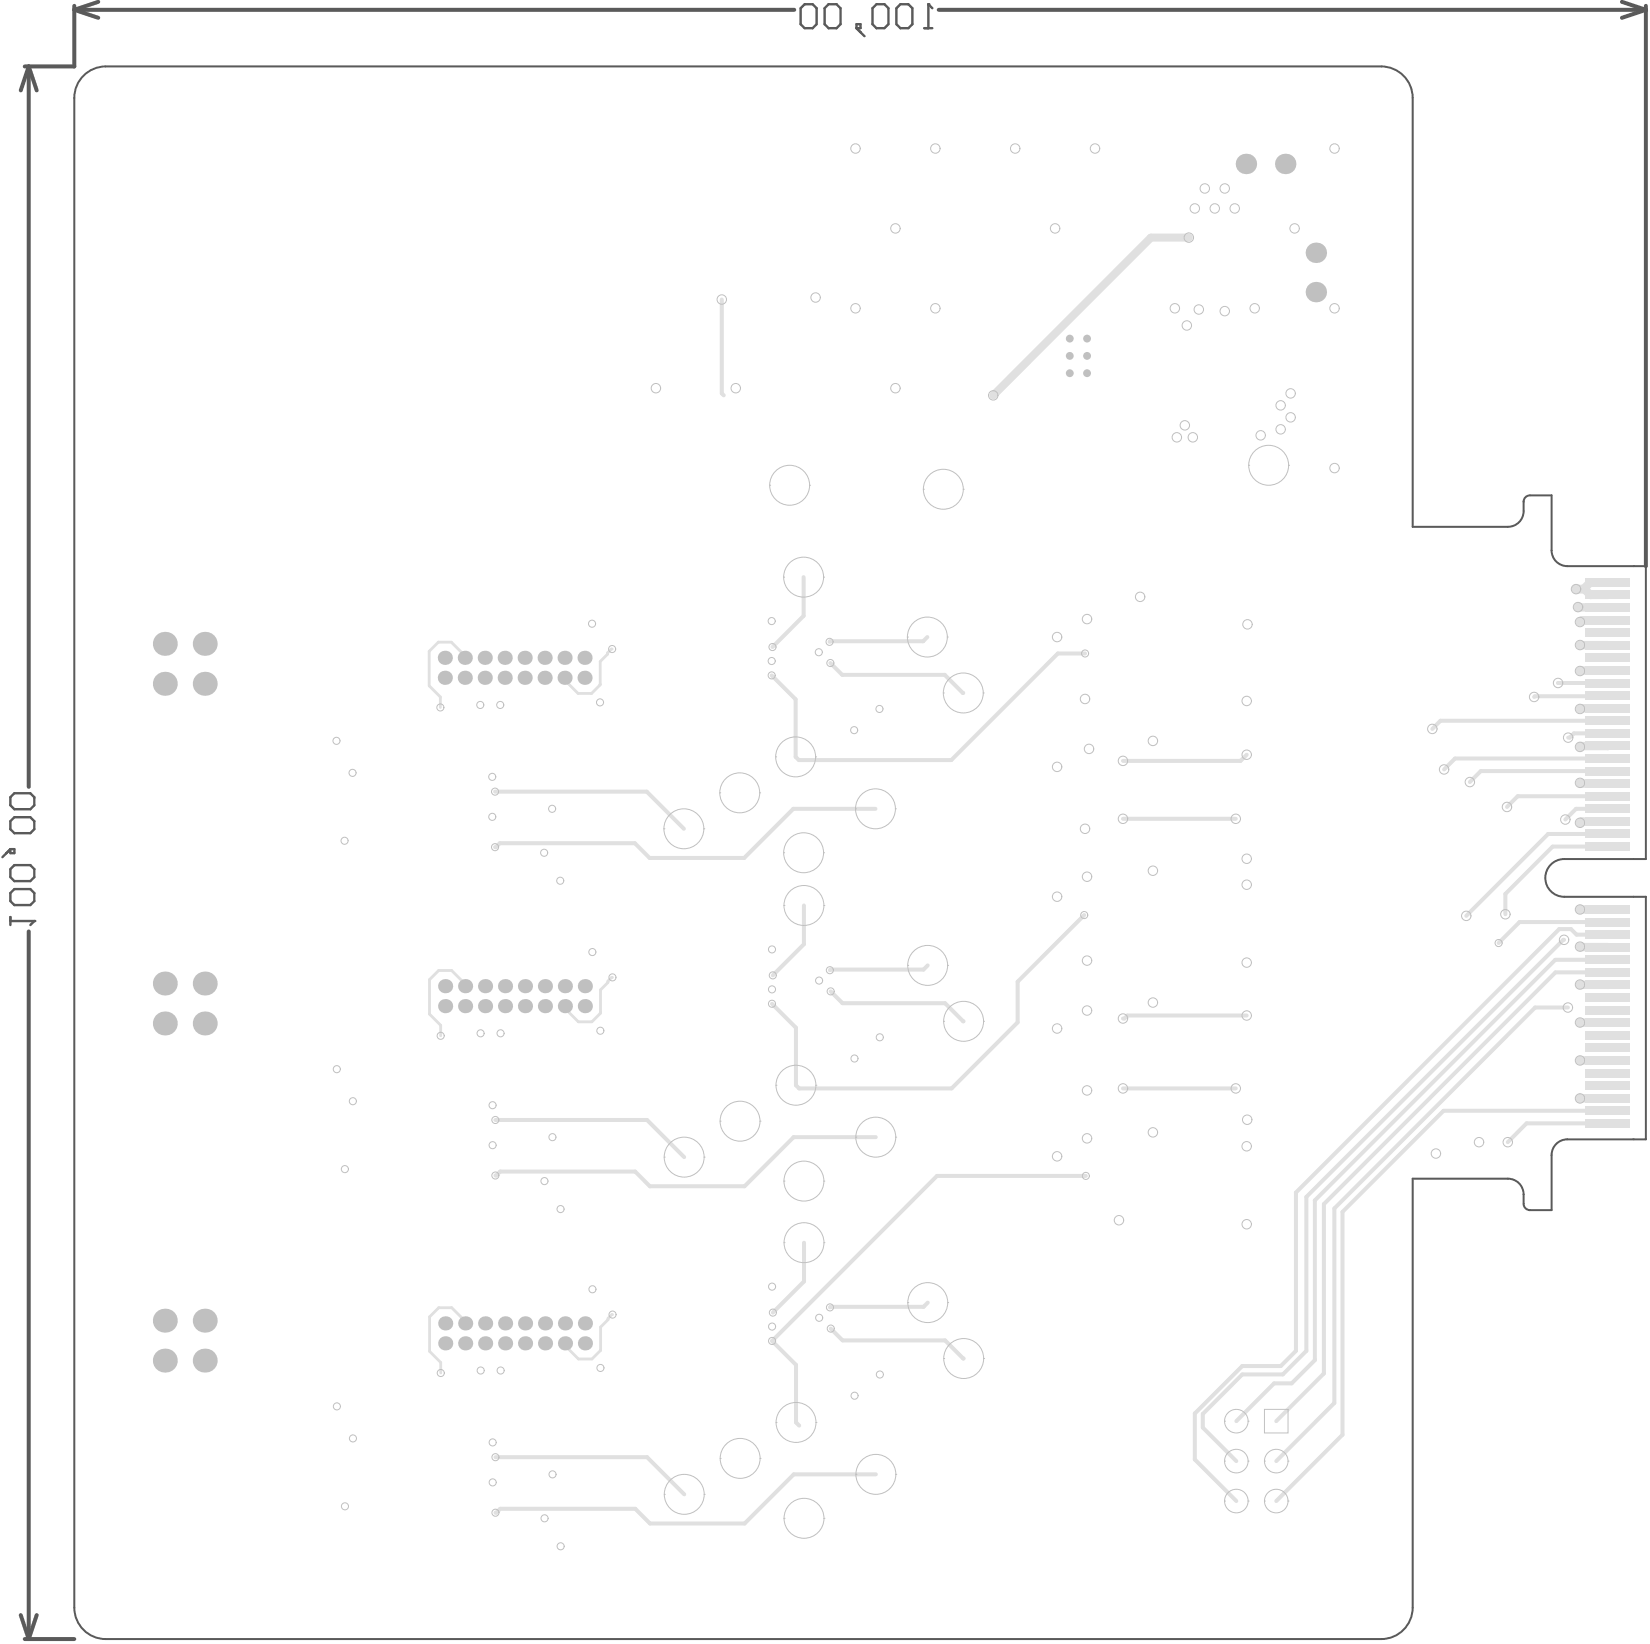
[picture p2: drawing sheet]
<svg xmlns="http://www.w3.org/2000/svg" width="349mm" height="348mm" viewBox="0 0 349 348" stroke-linecap="round" stroke-linejoin="round" font-family="sans-serif">
<g fill="none" stroke="#5a5a5a" stroke-width=".85">
<path d="M6.1 14.1l-1.7 5M6.1 14.1l1.7 5M6.1 14.1v152.4M15.7 1.2v12.9h-10.5M15.7 2.1l5.1 1.7M15.7 2.1h152.4M20.8 .4l-5.1 1.7M198.7 2.1h149.7M343.3 .4l5.1 1.7M348.4 2.1l-5.1 1.7M348.4 1.2v118.6M6.1 197.1v149.7"/>
<path d="M4.4 341.7l1.7 5.1M5.2 346.8h10.5M7.8 341.7l-1.7 5.1"/>
</g>
<path d="M2.2 194v1.7M2.2 194.9h5.1" fill="none" stroke="#5a5a5a" stroke-width=".51"/>
<circle cx="7.3" cy="194.9" r=".25" fill="#5a5a5a"/>
<path d="M195.7 6h1.6M196.5 .9v5.1M2.2 179.7h.8v.8h-.8zM2.2 179.7l-1.7 1.7M3 167.8h3.4l.9 .9v1.7l-.9 .8h-3.4l-.8-.8v-1.7zM3 172.9h3.4l.9 .9v1.6l-.9 .9h-3.4l-.8-.9v-1.6zM2.2 189l.8-.9h3.4l.9 .9v1.6l-.9 .9h-3.4l-.8-.9zM2.2 183.9l.8-.9h3.4l.9 .9v1.7l-.9 .8h-3.4l-.8-.8zM7.3 194.9l-.9 .8" fill="none" stroke="#5a5a5a" stroke-width=".51"/>
<circle cx="196.5" cy=".9" r=".25" fill="#5a5a5a"/>
<path d="M170.3 .9h1.7l.8 .8v3.4l-.8 .9h-1.7l-.8-.9v-3.4zM175.4 .9h1.7l.8 .8v3.4l-.8 .9h-1.7l-.9-.9v-3.4zM181.3 5.1h.8v.9h-.8zM181.3 6l1.7 1.7M185.5 .9h1.7l.9 .8v3.4l-.9 .9h-1.7l-.8-.9v-3.4zM190.6 .9h1.7l.8 .8v3.4l-.8 .9h-1.7l-.9-.9v-3.4zM196.5 .9l.8 .8" fill="none" stroke="#5a5a5a" stroke-width=".51"/>
<path d="M251.6 50.3h-8l-33.4 33.4" fill="none" stroke="#e0e0e0" stroke-width="1.7"/>
<g fill="none" stroke="#e0e0e0" stroke-width=".85">
<path d="M152.8 63.4v19.8l.4 .5M170.1 122.1v8.2l-6.6 6.6M196.3 134.8l-.9 .9h-19.7l-.1 .1M229.7 138.3h-5.8l-22.5 22.5h-32.3l-.7-.7v-12.1l-5.1-5.1M175.8 140.3l2.5 2.5h21.7l3.9 3.8M263.9 159.7l-1.3 1.3h-24.9M329.8 144.5h.1M329.8 144.5h10.6M340.4 144.5h.1M340.4 155.2h-7.3l-.9 .9h-.3M340.4 152.5h-35.5l-1.7 1.7M340.4 147.2l-.2 .1h-15.3l-.2 .2"/>
<path d="M104.8 167.5h32.1l7.9 7.9M185.3 171.1h-17.4l-10.4 10.4h-20l-3.1-3.1h-28.6l-.8 .8h-.2M237.7 173.2h23.9M340.4 171.1h-6.8l-2.3 2.3M340.4 163.1h-27l-2.3 2.4M340.4 179.1h-11.8l-10 10v4.3M340.4 176.5h-12.7l-17.3 17.3M340.4 168.5h-19.2l-2.2 2.2M340.4 160.5h-32.4l-2.3 2.3M170.2 191.6v8.2l-6.6 6.6M229.5 193.6l-14.1 14.1v8.6l-14 14h-32.2l-.7-.7v-12.2l-5.1-5M331.1 198.9h-.2l-54.4 54.3v32.6l-5 5h-8.5l-8.4 8.4v2.8l7.1 7.1"/>
<path d="M340.4 195.1h-18.8l-4.4 4.4M340.4 197.8h-6.7l-1.2-1.2h-2.5l-55.7 55.7v33.5l-3.2 3.2h-8.2l-10 10.1v9.7l8.8 8.8M175.8 209.8l2.5 2.5h21.7l4 3.8M196.4 204.3l-.9 .8h-19.7l-.1 .2M263.9 214.9h-25.3l-.6 .6h-.3M331.9 213.2h-7l-42.5 42.5v41.1l-12.3 12.3M340.4 203.1h-11.2l-50.9 50.9v33.8l-4.9 4.9h-3.7l-8 8M340.4 205.7h-11.2l-49 49.1v35.8l-10.1 10.1M104.9 237h32.1l7.8 7.8M237.7 230.3h23.9M340.4 235h-34.9l-21.3 21.4v47.2l-14.1 14M340.4 237.7h-17.3l-4 4"/>
<path d="M185.4 240.6h-17.4l-10.4 10.4h-20l-3.2-3.1h-28.5l-.9 .8h-.1M229.8 248.8h-31.5l-34.9 34.9 5.1 5.1v12.2l.7 .6M170.2 262.9v8.2l-6.6 6.6M196.4 275.6l-.9 .9h-19.7l-.1 .1M175.8 281.1l2.5 2.5h21.7l4 3.8M104.9 308.3h32.1l7.8 7.9M185.4 311.9h-17.4l-10.4 10.4h-20l-3.1-3.1h-28.6l-.9 .9h-.1"/>
</g>
<path d="M98.4 139.2v-.5l-2.9-2.8h-2.7l-2 1.9v7.3l2.4 2.4v2.2M129.6 137.3l-1 .8v.3l-1.6 1.6v4.9l-1.8 1.8h-2.8l-2.9-2.8v-.5M98.4 208.7v-.5l-2.8-2.9h-2.7l-2 2v7.3l2.4 2.3v2.3M129.6 206.8l-.9 .8v.3l-1.6 1.5v5l-1.8 1.8h-2.9l-2.8-2.9v-.4M129.7 278.1l-1 .8v.3l-1.6 1.6v4.9l-1.8 1.8h-2.9l-2.8-2.8v-.5M98.5 280v-.5l-2.9-2.8h-2.7l-2 1.9v7.3l2.4 2.4v2.2M127.1 285.6h.1" fill="none" stroke="#e0e0e0" stroke-width=".59"/>
<g fill="none" stroke="#e0e0e0" stroke-width="1.8">
<path d="M334 128.4l6.4 .1M334.4 136.5h6M340.4 131.2h-5.5l-.5 .4M340.4 123.2h-3.8l-1.4 1.4h-1.6l1.8 .1 1.2 1.2h3.8M340.4 157.8l-5.7 .1-.3 .1M340.4 149.8l-5.8 .1-.2 .1M340.4 141.9l-6 .1M334.4 165.6l.2 .2h5.8M340.4 173.8h-5.6l-.4 .3M334.4 192.4h6M334.4 192.4h.1M340.4 192.4h.1"/>
<path d="M334.4 216.3l5.9 .1M334.4 208.3l6 .1M334.4 200.3l6 .1M340.3 216.4h.1M334.4 224.4h6M334.4 224.4h.1M340.4 232.4h-6M340.4 224.4h.1"/>
</g>
<g fill="#c0c0c0">
<circle cx="226.4" cy="79" r=".83"/>
<circle cx="230.1" cy="79" r=".83"/>
<circle cx="226.4" cy="75.3" r=".83"/>
<circle cx="230.1" cy="75.3" r=".83"/>
<circle cx="226.4" cy="71.6" r=".83"/>
<circle cx="230.1" cy="71.6" r=".83"/>
</g>
<g fill="none" stroke="#c0c0c0" stroke-width=".21">
<path d="M199.7 146.6h.1M199.7 146.6a4.2 4.2 0 0 0 4.2 4.2 4.2 4.2 0 0 0 4.2-4.2M199.7 146.6a4.2 4.2 0 0 1 4.2-4.2 4.2 4.2 0 0 1 4.2 4.2M208.1 146.6h.1M164.2 160.1h.1M164.2 160.1a4.2 4.2 0 0 0 4.2 4.3 4.2 4.2 0 0 0 4.2-4.3M164.2 160.1a4.2 4.2 0 0 1 4.2-4.2 4.2 4.2 0 0 1 4.2 4.2M172.6 160.1h.1M181.1 171.1h.1M181.1 171.1a4.2 4.2 0 0 0 4.2 4.3 4.2 4.2 0 0 0 4.2-4.3M181.1 171.1a4.2 4.2 0 0 1 4.2-4.2 4.2 4.2 0 0 1 4.2 4.2M189.5 171.1h.1"/>
<path d="M165.9 180.4h.1M165.9 180.4a4.2 4.2 0 0 0 4.2 4.3 4.2 4.2 0 0 0 4.2-4.3M165.9 180.4a4.2 4.2 0 0 1 4.2-4.2 4.2 4.2 0 0 1 4.2 4.2M165.9 191.6h.1M165.9 191.6a4.2 4.2 0 0 0 4.3 4.2 4.2 4.2 0 0 0 4.2-4.2M165.9 191.6a4.2 4.2 0 0 1 4.3-4.2 4.2 4.2 0 0 1 4.2 4.2M174.3 180.4h.1M174.4 191.6h.1M192.1 204.3h.1M192.1 204.3a4.2 4.2 0 0 0 4.3 4.2 4.2 4.2 0 0 0 4.2-4.2M192.1 204.3a4.2 4.2 0 0 1 4.3-4.3 4.2 4.2 0 0 1 4.2 4.3M199.7 216.1h.1"/>
<path d="M199.7 216.1a4.2 4.2 0 0 0 4.3 4.2 4.2 4.2 0 0 0 4.2-4.2M199.7 216.1a4.2 4.2 0 0 1 4.3-4.2 4.2 4.2 0 0 1 4.2 4.2M200.6 204.3h.1M208.2 216.1h.1M152.4 237.2h.1M152.4 237.2a4.2 4.2 0 0 0 4.2 4.2 4.2 4.2 0 0 0 4.3-4.2M152.4 237.2a4.2 4.2 0 0 1 4.2-4.2 4.2 4.2 0 0 1 4.3 4.2M160.9 237.2h.1M164.3 229.6h.1M164.3 229.6a4.2 4.2 0 0 0 4.2 4.2 4.2 4.2 0 0 0 4.2-4.2M164.3 229.6a4.2 4.2 0 0 1 4.2-4.2 4.2 4.2 0 0 1 4.2 4.2M172.7 229.6h.1"/>
<path d="M140.6 244.8h.1M140.6 244.8a4.2 4.2 0 0 0 4.2 4.3 4.2 4.2 0 0 0 4.2-4.3M140.6 244.8a4.2 4.2 0 0 1 4.2-4.2 4.2 4.2 0 0 1 4.2 4.2M149 244.8h.1M165.9 249.9h.1M165.9 249.9a4.2 4.2 0 0 0 4.3 4.2 4.2 4.2 0 0 0 4.2-4.2M165.9 249.9a4.2 4.2 0 0 1 4.3-4.2 4.2 4.2 0 0 1 4.2 4.2M174.4 249.9h.1M181.1 240.6h.1M181.1 240.6a4.2 4.2 0 0 0 4.3 4.2 4.2 4.2 0 0 0 4.2-4.2M181.1 240.6a4.2 4.2 0 0 1 4.3-4.2 4.2 4.2 0 0 1 4.2 4.2M189.6 240.6h.1"/>
<path d="M166 262.9h.1M166 262.9a4.2 4.2 0 0 0 4.2 4.3 4.2 4.2 0 0 0 4.2-4.3M166 262.9a4.2 4.2 0 0 1 4.2-4.2 4.2 4.2 0 0 1 4.2 4.2M174.4 262.9h.1M192.2 275.6h.1M192.2 275.6a4.2 4.2 0 0 0 4.2 4.2 4.2 4.2 0 0 0 4.2-4.2M192.2 275.6a4.2 4.2 0 0 1 4.2-4.2 4.2 4.2 0 0 1 4.2 4.2M200.6 275.6h.1M199.8 287.4h.1M199.8 287.4a4.2 4.2 0 0 0 4.2 4.3 4.2 4.2 0 0 0 4.2-4.3M199.8 287.4a4.2 4.2 0 0 1 4.2-4.2 4.2 4.2 0 0 1 4.2 4.2M208.2 287.4h.1"/>
<path d="M267.6 298.2h5v5h-5zM140.6 316.2h.1M140.6 316.2a4.2 4.2 0 0 0 4.2 4.2 4.2 4.2 0 0 0 4.3-4.2M140.6 316.2a4.2 4.2 0 0 1 4.2-4.3 4.2 4.2 0 0 1 4.3 4.3M149.1 316.2h.1M152.4 308.6h.1M152.4 308.6a4.2 4.2 0 0 0 4.3 4.2 4.2 4.2 0 0 0 4.2-4.2M152.4 308.6a4.2 4.2 0 0 1 4.3-4.3 4.2 4.2 0 0 1 4.2 4.3M160.9 308.6h.1M164.3 301h.1M164.3 301a4.2 4.2 0 0 0 4.2 4.2 4.2 4.2 0 0 0 4.2-4.2M164.3 301a4.2 4.2 0 0 1 4.2-4.3 4.2 4.2 0 0 1 4.2 4.3"/>
<path d="M172.7 301h.1M181.2 311.9h.1M181.2 311.9a4.2 4.2 0 0 0 4.2 4.3 4.2 4.2 0 0 0 4.2-4.3M181.2 311.9a4.2 4.2 0 0 1 4.2-4.2 4.2 4.2 0 0 1 4.2 4.2M189.6 311.9h.1M259.2 300.7h.1M259.2 300.7a2.5 2.5 0 0 0 2.5 2.5 2.5 2.5 0 0 0 2.5-2.5M259.2 300.7a2.5 2.5 0 0 1 2.5-2.5 2.5 2.5 0 0 1 2.5 2.5M259.2 309.1h.1M259.2 309.1a2.5 2.5 0 0 0 2.5 2.5 2.5 2.5 0 0 0 2.5-2.5M259.2 309.1a2.5 2.5 0 0 1 2.5-2.5 2.5 2.5 0 0 1 2.5 2.5M259.2 317.6h.1"/>
<path d="M259.2 317.6a2.5 2.5 0 0 0 2.5 2.5 2.5 2.5 0 0 0 2.5-2.5M259.2 317.6a2.5 2.5 0 0 1 2.5-2.5 2.5 2.5 0 0 1 2.5 2.5M264.2 300.7h.1M264.2 309.1h.1M264.2 317.6h.1M267.6 309.1h.1M267.6 309.1a2.5 2.5 0 0 0 2.5 2.5 2.5 2.5 0 0 0 2.5-2.5M267.6 309.1a2.5 2.5 0 0 1 2.5-2.5 2.5 2.5 0 0 1 2.5 2.5M267.6 317.6h.1M267.6 317.6a2.5 2.5 0 0 0 2.5 2.5 2.5 2.5 0 0 0 2.5-2.5M267.6 317.6a2.5 2.5 0 0 1 2.5-2.5 2.5 2.5 0 0 1 2.5 2.5M272.6 309.1h.1"/>
<path d="M272.6 317.6h.1M166 321.2h.1M166 321.2a4.2 4.2 0 0 0 4.2 4.3 4.2 4.2 0 0 0 4.2-4.3M166 321.2a4.2 4.2 0 0 1 4.2-4.2 4.2 4.2 0 0 1 4.2 4.2M174.4 321.2h.1"/>
<circle cx="181.1" cy="31.4" r="1"/>
<circle cx="198" cy="31.4" r="1"/>
<circle cx="214.9" cy="31.4" r="1"/>
<circle cx="231.8" cy="31.4" r="1"/>
<circle cx="255" cy="39.9" r="1"/>
<circle cx="259.2" cy="39.9" r="1"/>
<circle cx="282.5" cy="31.4" r="1"/>
<circle cx="189.5" cy="48.3" r="1"/>
<circle cx="223.3" cy="48.3" r="1"/>
<circle cx="251.6" cy="50.3" r="1"/>
<circle cx="252.9" cy="44.1" r="1"/>
<circle cx="257.1" cy="44.1" r="1"/>
<circle cx="261.4" cy="44.1" r="1"/>
<circle cx="274" cy="48.3" r="1"/>
<circle cx="152.8" cy="63.4" r="1"/>
<circle cx="172.6" cy="62.9" r="1"/>
<circle cx="181.1" cy="65.2" r="1"/>
<circle cx="198" cy="65.2" r="1"/>
<circle cx="248.7" cy="65.2" r="1"/>
<circle cx="251.2" cy="68.9" r="1"/>
<circle cx="253.7" cy="65.5" r="1"/>
<circle cx="259.2" cy="65.8" r="1"/>
<circle cx="265.6" cy="65.2" r="1"/>
<circle cx="282.5" cy="65.2" r="1"/>
<circle cx="138.8" cy="82.1" r="1"/>
<circle cx="155.7" cy="82.1" r="1"/>
<circle cx="189.5" cy="82.1" r="1"/>
<circle cx="210.2" cy="83.7" r="1"/>
<circle cx="249.1" cy="92.5" r="1"/>
<circle cx="250.8" cy="90" r="1"/>
<circle cx="252.5" cy="92.5" r="1"/>
<circle cx="266.8" cy="92.1" r="1"/>
<circle cx="271.1" cy="90.8" r="1"/>
<circle cx="271.1" cy="85.8" r="1"/>
<circle cx="273.2" cy="88.3" r="1"/>
<circle cx="273.2" cy="83.2" r="1"/>
<circle cx="282.5" cy="99" r="1"/>
<circle cx="125.3" cy="132" r=".75"/>
<circle cx="129.6" cy="137.3" r=".75"/>
<circle cx="163.3" cy="139.9" r=".75"/>
<circle cx="163.3" cy="131.4" r=".75"/>
<circle cx="163.5" cy="136.9" r=".75"/>
<circle cx="173.3" cy="138" r=".75"/>
<circle cx="175.6" cy="135.8" r=".75"/>
<circle cx="223.8" cy="134.8" r="1"/>
<circle cx="229.7" cy="138.3" r=".75"/>
<circle cx="230.1" cy="131" r="1"/>
<circle cx="241.3" cy="126.3" r="1"/>
<circle cx="264.1" cy="132.1" r="1"/>
<circle cx="333.6" cy="124.6" r="1"/>
<circle cx="334" cy="128.4" r="1"/>
<circle cx="334.4" cy="131.6" r="1"/>
<circle cx="334.4" cy="136.5" r="1"/>
<circle cx="71.2" cy="156.7" r=".75"/>
<circle cx="93.2" cy="149.7" r=".75"/>
<circle cx="101.7" cy="149.2" r=".75"/>
<circle cx="105.9" cy="149.2" r=".75"/>
<circle cx="127" cy="148.6" r=".75"/>
<circle cx="163.3" cy="142.9" r=".75"/>
<circle cx="175.8" cy="140.3" r=".75"/>
<circle cx="180.8" cy="154.5" r=".75"/>
<circle cx="186.2" cy="150" r=".75"/>
<circle cx="229.7" cy="147.9" r="1"/>
<circle cx="230.5" cy="158.5" r="1"/>
<circle cx="244" cy="156.8" r="1"/>
<circle cx="263.9" cy="159.7" r="1"/>
<circle cx="263.9" cy="148.3" r="1"/>
<circle cx="303.2" cy="154.2" r="1"/>
<circle cx="324.7" cy="147.5" r="1"/>
<circle cx="329.8" cy="144.5" r="1"/>
<circle cx="331.9" cy="156.1" r="1"/>
<circle cx="334.4" cy="142" r="1"/>
<circle cx="334.4" cy="150" r="1"/>
<circle cx="334.4" cy="158" r="1"/>
<circle cx="72.9" cy="177.9" r=".75"/>
<circle cx="74.6" cy="163.5" r=".75"/>
<circle cx="104.2" cy="164.4" r=".75"/>
<circle cx="104.2" cy="172.8" r=".75"/>
<circle cx="104.8" cy="167.5" r=".75"/>
<circle cx="104.8" cy="179.2" r=".75"/>
<circle cx="116.9" cy="171.1" r=".75"/>
<circle cx="223.8" cy="162.3" r="1"/>
<circle cx="229.7" cy="175.4" r="1"/>
<circle cx="237.7" cy="161" r="1"/>
<circle cx="237.7" cy="173.2" r="1"/>
<circle cx="261.6" cy="173.2" r="1"/>
<circle cx="305.7" cy="162.8" r="1"/>
<circle cx="311.1" cy="165.5" r="1"/>
<circle cx="319" cy="170.7" r="1"/>
<circle cx="331.3" cy="173.4" r="1"/>
<circle cx="334.4" cy="174.1" r="1"/>
<circle cx="334.4" cy="165.6" r="1"/>
<circle cx="115.2" cy="180.4" r=".75"/>
<circle cx="118.6" cy="186.3" r=".75"/>
<circle cx="223.8" cy="189.7" r="1"/>
<circle cx="229.5" cy="193.6" r=".75"/>
<circle cx="230.1" cy="185.5" r="1"/>
<circle cx="244" cy="184.2" r="1"/>
<circle cx="263.9" cy="187.2" r="1"/>
<circle cx="263.9" cy="181.7" r="1"/>
<circle cx="310.4" cy="193.8" r="1"/>
<circle cx="317.2" cy="199.5" r=".75"/>
<circle cx="318.6" cy="193.4" r="1"/>
<circle cx="331.1" cy="198.9" r="1"/>
<circle cx="334.4" cy="192.4" r="1"/>
<circle cx="93.3" cy="219.2" r=".75"/>
<circle cx="101.7" cy="218.6" r=".75"/>
<circle cx="105.9" cy="218.6" r=".75"/>
<circle cx="125.4" cy="201.4" r=".75"/>
<circle cx="127.1" cy="218.1" r=".75"/>
<circle cx="129.6" cy="206.8" r=".75"/>
<circle cx="163.4" cy="200.9" r=".75"/>
<circle cx="163.4" cy="209.3" r=".75"/>
<circle cx="163.4" cy="212.4" r=".75"/>
<circle cx="163.6" cy="206.4" r=".75"/>
<circle cx="173.4" cy="207.5" r=".75"/>
<circle cx="175.7" cy="205.3" r=".75"/>
<circle cx="175.8" cy="209.8" r=".75"/>
<circle cx="186.2" cy="219.5" r=".75"/>
<circle cx="223.8" cy="217.6" r="1"/>
<circle cx="230.1" cy="203.2" r="1"/>
<circle cx="230.1" cy="213.8" r="1"/>
<circle cx="237.7" cy="215.5" r="1"/>
<circle cx="244" cy="212.1" r="1"/>
<circle cx="263.9" cy="203.7" r="1"/>
<circle cx="263.9" cy="214.9" r="1"/>
<circle cx="331.9" cy="213.2" r="1"/>
<circle cx="334.4" cy="200.3" r="1"/>
<circle cx="334.4" cy="216.3" r="1"/>
<circle cx="334.4" cy="208.3" r="1"/>
<circle cx="71.3" cy="226.2" r=".75"/>
<circle cx="74.7" cy="233" r=".75"/>
<circle cx="104.3" cy="233.8" r=".75"/>
<circle cx="104.9" cy="237" r=".75"/>
<circle cx="180.9" cy="224" r=".75"/>
<circle cx="230.1" cy="230.7" r="1"/>
<circle cx="237.7" cy="230.3" r="1"/>
<circle cx="244" cy="239.6" r="1"/>
<circle cx="261.6" cy="230.3" r="1"/>
<circle cx="264" cy="236.9" r="1"/>
<circle cx="334.4" cy="232.4" r="1"/>
<circle cx="334.4" cy="224.4" r="1"/>
<circle cx="73" cy="247.4" r=".75"/>
<circle cx="104.3" cy="242.3" r=".75"/>
<circle cx="104.9" cy="248.7" r=".75"/>
<circle cx="115.2" cy="249.9" r=".75"/>
<circle cx="116.9" cy="240.6" r=".75"/>
<circle cx="118.6" cy="255.8" r=".75"/>
<circle cx="223.8" cy="244.7" r="1"/>
<circle cx="229.8" cy="248.8" r=".75"/>
<circle cx="230.1" cy="240.9" r="1"/>
<circle cx="236.8" cy="258.2" r="1"/>
<circle cx="263.9" cy="242.5" r="1"/>
<circle cx="263.9" cy="259" r="1"/>
<circle cx="303.9" cy="244.1" r="1"/>
<circle cx="313.1" cy="241.7" r="1"/>
<circle cx="319.1" cy="241.7" r="1"/>
<circle cx="125.4" cy="272.8" r=".75"/>
<circle cx="129.7" cy="278.1" r=".75"/>
<circle cx="163.4" cy="272.2" r=".75"/>
<circle cx="163.6" cy="277.7" r=".75"/>
<circle cx="173.4" cy="278.8" r=".75"/>
<circle cx="175.7" cy="276.6" r=".75"/>
<circle cx="71.3" cy="297.6" r=".75"/>
<circle cx="93.3" cy="290.5" r=".75"/>
<circle cx="101.7" cy="290" r=".75"/>
<circle cx="106" cy="290" r=".75"/>
<circle cx="127.1" cy="289.4" r=".75"/>
<circle cx="163.4" cy="283.7" r=".75"/>
<circle cx="163.4" cy="280.7" r=".75"/>
<circle cx="175.8" cy="281.1" r=".75"/>
<circle cx="180.9" cy="295.3" r=".75"/>
<circle cx="186.2" cy="290.8" r=".75"/>
<circle cx="73" cy="318.7" r=".75"/>
<circle cx="74.7" cy="304.3" r=".75"/>
<circle cx="104.3" cy="305.2" r=".75"/>
<circle cx="104.3" cy="313.6" r=".75"/>
<circle cx="104.9" cy="308.3" r=".75"/>
<circle cx="117" cy="311.9" r=".75"/>
<circle cx="104.9" cy="320.1" r=".75"/>
<circle cx="115.3" cy="321.2" r=".75"/>
<circle cx="118.7" cy="327.2" r=".75"/>
</g>
<g fill="#c0c0c0">
<circle cx="123.8" cy="280" r="1.5"/>
<circle cx="123.8" cy="284.2" r="1.5"/>
<circle cx="119.6" cy="284.2" r="1.5"/>
<circle cx="119.6" cy="280" r="1.5"/>
<circle cx="115.4" cy="284.2" r="1.5"/>
<circle cx="115.4" cy="280" r="1.5"/>
<circle cx="43.3" cy="287.9" r="2.54"/>
<circle cx="34.9" cy="287.9" r="2.54"/>
<circle cx="111.1" cy="284.2" r="1.5"/>
<circle cx="98.5" cy="284.2" r="1.5"/>
<circle cx="94.2" cy="284.2" r="1.5"/>
<circle cx="102.7" cy="284.2" r="1.5"/>
<circle cx="106.9" cy="284.2" r="1.5"/>
<circle cx="111.1" cy="280" r="1.5"/>
<circle cx="94.2" cy="280" r="1.5"/>
<circle cx="98.5" cy="280" r="1.5"/>
<circle cx="102.7" cy="280" r="1.5"/>
<circle cx="106.9" cy="280" r="1.5"/>
<circle cx="34.9" cy="279.4" r="2.54"/>
<circle cx="43.3" cy="279.4" r="2.54"/>
<circle cx="123.8" cy="212.9" r="1.5"/>
<circle cx="119.6" cy="212.9" r="1.5"/>
<circle cx="115.3" cy="212.9" r="1.5"/>
<circle cx="111.1" cy="212.9" r="1.5"/>
<circle cx="106.9" cy="212.9" r="1.5"/>
<circle cx="123.8" cy="208.7" r="1.5"/>
<circle cx="119.6" cy="208.7" r="1.5"/>
<circle cx="115.3" cy="208.7" r="1.5"/>
<circle cx="111.1" cy="208.7" r="1.5"/>
<circle cx="106.9" cy="208.7" r="1.5"/>
</g>
<path d="M140.5 175.4h.1M140.5 175.4a4.2 4.2 0 0 0 4.3 4.2 4.2 4.2 0 0 0 4.2-4.2M140.5 175.4a4.2 4.2 0 0 1 4.3-4.3 4.2 4.2 0 0 1 4.2 4.3M149 175.4h.1M152.4 167.7h.1M152.4 167.7a4.2 4.2 0 0 0 4.2 4.3 4.2 4.2 0 0 0 4.2-4.3M152.4 167.7a4.2 4.2 0 0 1 4.2-4.2 4.2 4.2 0 0 1 4.2 4.2M160.8 167.7h.1" fill="none" stroke="#c0c0c0" stroke-width=".21"/>
<g fill="#c0c0c0">
<circle cx="123.7" cy="143.4" r="1.5"/>
<circle cx="119.5" cy="143.4" r="1.5"/>
<circle cx="115.3" cy="143.4" r="1.5"/>
<circle cx="111.1" cy="143.4" r="1.5"/>
<circle cx="106.8" cy="143.4" r="1.5"/>
<circle cx="123.7" cy="139.2" r="1.5"/>
<circle cx="119.5" cy="139.2" r="1.5"/>
<circle cx="115.3" cy="139.2" r="1.5"/>
<circle cx="111.1" cy="139.2" r="1.5"/>
<circle cx="106.8" cy="139.2" r="1.5"/>
<circle cx="34.9" cy="216.5" r="2.54"/>
<circle cx="43.3" cy="216.5" r="2.54"/>
<circle cx="94.2" cy="212.9" r="1.5"/>
<circle cx="102.7" cy="212.9" r="1.5"/>
<circle cx="98.4" cy="212.9" r="1.5"/>
<circle cx="94.2" cy="208.7" r="1.5"/>
<circle cx="98.4" cy="208.7" r="1.5"/>
<circle cx="102.7" cy="208.7" r="1.5"/>
<circle cx="43.3" cy="208.1" r="2.54"/>
<circle cx="34.9" cy="208.1" r="2.54"/>
<circle cx="43.3" cy="144.7" r="2.54"/>
<circle cx="34.9" cy="144.7" r="2.54"/>
<circle cx="102.6" cy="143.4" r="1.5"/>
<circle cx="94.2" cy="143.4" r="1.5"/>
<circle cx="98.4" cy="143.4" r="1.5"/>
<circle cx="102.6" cy="139.2" r="1.5"/>
<circle cx="94.2" cy="139.2" r="1.5"/>
<circle cx="98.4" cy="139.2" r="1.5"/>
</g>
<path d="M264.3 98.4h.1M264.3 98.4a4.2 4.2 0 0 0 4.2 4.3 4.2 4.2 0 0 0 4.3-4.3M264.3 98.4a4.2 4.2 0 0 1 4.2-4.2 4.2 4.2 0 0 1 4.3 4.2M272.8 98.4h.1" fill="none" stroke="#c0c0c0" stroke-width=".21"/>
<g fill="#c0c0c0">
<circle cx="278.5" cy="61.8" r="2.16"/>
<circle cx="278.5" cy="53.5" r="2.16"/>
<circle cx="272" cy="34.7" r="2.16"/>
<circle cx="263.7" cy="34.7" r="2.16"/>
<circle cx="34.9" cy="136.2" r="2.54"/>
<circle cx="43.3" cy="136.2" r="2.54"/>
</g>
<g fill="none" stroke="#c0c0c0" stroke-width=".21">
<path d="M162.9 102.7h.1M162.9 102.7a4.2 4.2 0 0 0 4.2 4.2 4.2 4.2 0 0 0 4.3-4.2M162.9 102.7a4.2 4.2 0 0 1 4.2-4.3 4.2 4.2 0 0 1 4.3 4.3M171.4 102.7h.1M195.4 103.5h.1M195.4 103.5a4.2 4.2 0 0 0 4.3 4.2 4.2 4.2 0 0 0 4.2-4.2M195.4 103.5a4.2 4.2 0 0 1 4.3-4.2 4.2 4.2 0 0 1 4.2 4.2M203.9 103.5h.1M165.9 122.1h.1M165.9 122.1a4.2 4.2 0 0 0 4.2 4.2 4.2 4.2 0 0 0 4.2-4.2M165.9 122.1a4.2 4.2 0 0 1 4.2-4.2 4.2 4.2 0 0 1 4.2 4.2M174.3 122.1h.1"/>
<path d="M192.1 134.8h.1M192.1 134.8a4.2 4.2 0 0 0 4.2 4.2 4.2 4.2 0 0 0 4.2-4.2M192.1 134.8a4.2 4.2 0 0 1 4.2-4.2 4.2 4.2 0 0 1 4.2 4.2M200.5 134.8h.1"/>
</g>
<g fill="#e0e0e0">
<path d="M335.7 236.8h9.3v1.8h-9.3z" fill-rule="evenodd"/>
<path d="M335.7 234.1h9.3v1.8h-9.3z" fill-rule="evenodd"/>
<path d="M335.7 231.4h9.3v1.9h-9.3z" fill-rule="evenodd"/>
<path d="M335.7 228.8h9.3v1.8h-9.3z" fill-rule="evenodd"/>
<path d="M335.7 226.1h9.3v1.8h-9.3z" fill-rule="evenodd"/>
<path d="M335.7 223.5h9.3v1.8h-9.3z" fill-rule="evenodd"/>
<path d="M335.7 220.8h9.3v1.8h-9.3z" fill-rule="evenodd"/>
<path d="M335.7 218.1h9.3v1.9h-9.3z" fill-rule="evenodd"/>
<path d="M335.7 215.5h9.3v1.8h-9.3z" fill-rule="evenodd"/>
<path d="M335.7 212.8h9.3v1.8h-9.3z" fill-rule="evenodd"/>
<path d="M335.7 210.1h9.3v1.9h-9.3z" fill-rule="evenodd"/>
<path d="M335.7 207.5h9.3v1.8h-9.3z" fill-rule="evenodd"/>
<path d="M335.7 204.8h9.3v1.9h-9.3z" fill-rule="evenodd"/>
<path d="M335.7 202.2h9.3v1.8h-9.3z" fill-rule="evenodd"/>
<path d="M335.7 199.5h9.3v1.8h-9.3z" fill-rule="evenodd"/>
<path d="M335.7 196.8h9.3v1.9h-9.3z" fill-rule="evenodd"/>
<path d="M335.7 194.2h9.3v1.8h-9.3z" fill-rule="evenodd"/>
<path d="M335.7 191.5h9.3v1.8h-9.3z" fill-rule="evenodd"/>
<path d="M335.7 178.2h9.3v1.8h-9.3z" fill-rule="evenodd"/>
<path d="M335.7 175.5h9.3v1.9h-9.3z" fill-rule="evenodd"/>
<path d="M335.7 172.9h9.3v1.8h-9.3z" fill-rule="evenodd"/>
<path d="M335.7 170.2h9.3v1.8h-9.3z" fill-rule="evenodd"/>
<path d="M335.7 167.6h9.3v1.8h-9.3z" fill-rule="evenodd"/>
<path d="M335.7 164.9h9.3v1.8h-9.3z" fill-rule="evenodd"/>
<path d="M335.7 162.2h9.3v1.9h-9.3z" fill-rule="evenodd"/>
<path d="M335.7 159.6h9.3v1.8h-9.3z" fill-rule="evenodd"/>
<path d="M335.7 156.9h9.3v1.8h-9.3z" fill-rule="evenodd"/>
<path d="M335.7 154.2h9.3v1.9h-9.3z" fill-rule="evenodd"/>
<path d="M335.7 151.6h9.3v1.8h-9.3z" fill-rule="evenodd"/>
<path d="M335.7 148.9h9.3v1.9h-9.3z" fill-rule="evenodd"/>
<path d="M335.7 146.3h9.3v1.8h-9.3z" fill-rule="evenodd"/>
<path d="M335.7 143.6h9.3v1.8h-9.3z" fill-rule="evenodd"/>
<path d="M335.7 140.9h9.3v1.9h-9.3z" fill-rule="evenodd"/>
<path d="M335.7 138.3h9.3v1.8h-9.3z" fill-rule="evenodd"/>
<path d="M335.7 135.6h9.3v1.8h-9.3z" fill-rule="evenodd"/>
<path d="M335.7 133h9.3v1.8h-9.3z" fill-rule="evenodd"/>
<path d="M335.7 130.3h9.3v1.8h-9.3z" fill-rule="evenodd"/>
<path d="M335.7 127.6h9.3v1.9h-9.3z" fill-rule="evenodd"/>
<path d="M335.7 125h9.3v1.8h-9.3z" fill-rule="evenodd"/>
<path d="M335.7 122.3h9.3v1.8h-9.3z" fill-rule="evenodd"/>
</g>
<path d="M18 15.7a6.6 6.6 0 0 1 4.4-1.6h270a6.7 6.7 0 0 1 6.6 6.6v90.8h20.2a3.3 3.3 0 0 0 3.3-3.4v-2a1.33 1.33 0 0 1 1.3-1.3h4.6v11.7a3.3 3.3 0 0 0 3.3 3.3h16.7v62h-17.3a4 4 0 0 0-4 3.9 4 4 0 0 0 4 4h17.3v51.4h-16.7a3.3 3.3 0 0 0-3.3 3.3v11.6h-4.6a1.33 1.33 0 0 1-1.3-1.3 4.9 4.9 0 0 0-1-4.3 3.3 3.3 0 0 0-2.3-1h-20.2v90.7a6.7 6.7 0 0 1-6.6 6.7h-270a6.7 6.7 0 0 1-6.7-6.7v-319.4a6.6 6.6 0 0 1 2.3-5z" fill="none" stroke="#5a5a5a" stroke-width=".42"/>
</svg>
